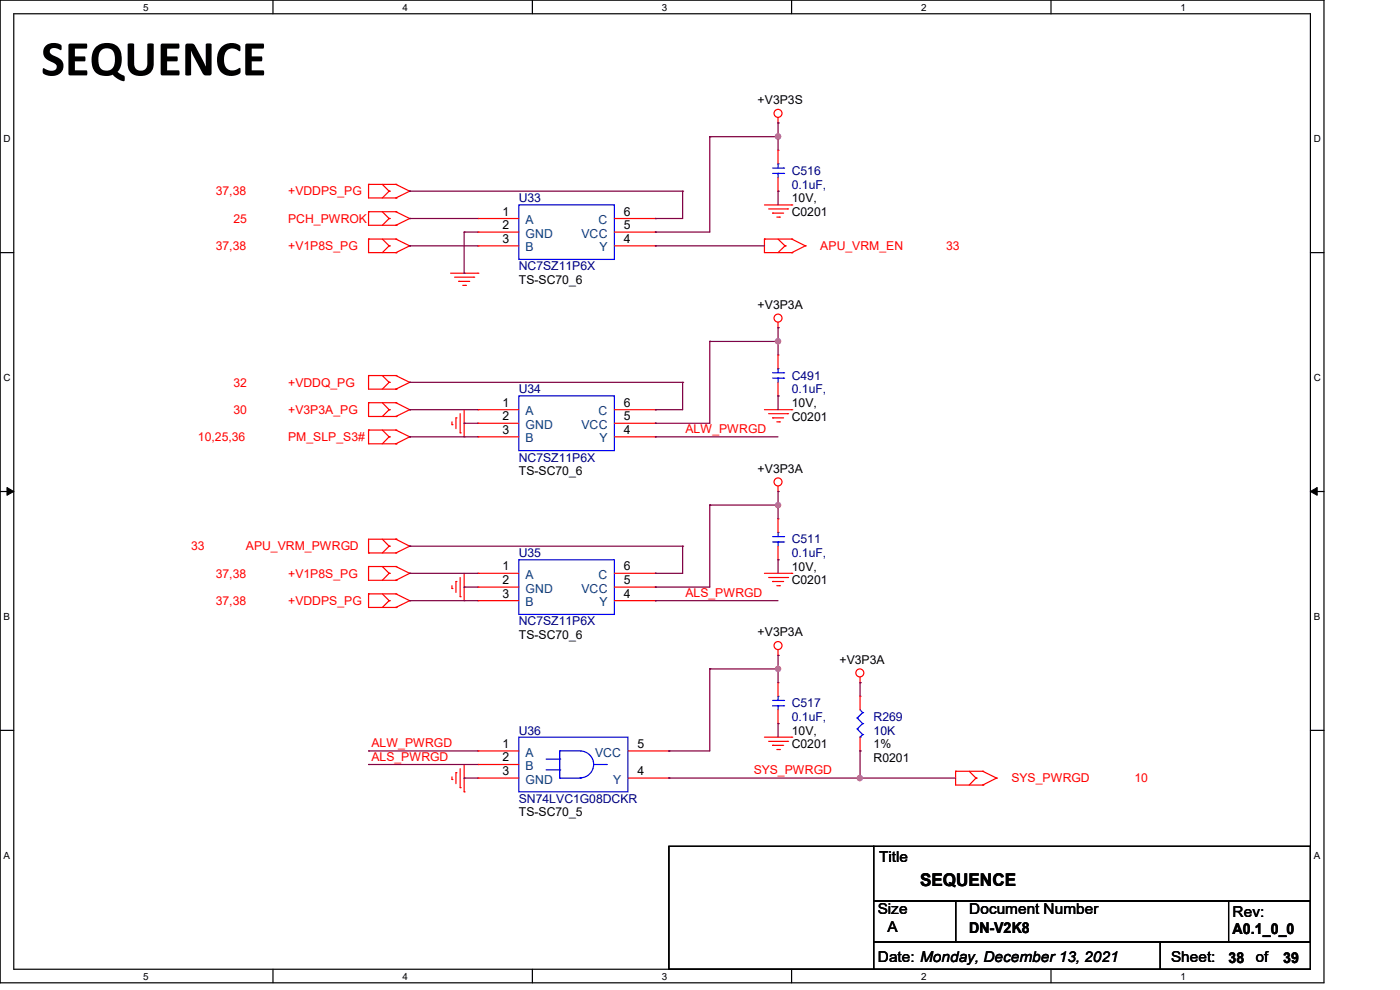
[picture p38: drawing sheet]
<svg xmlns="http://www.w3.org/2000/svg" width="297mm" height="210mm" viewBox="0 0 297 210" stroke-linecap="round" stroke-linejoin="round" font-family="sans-serif">
<defs><g id="words">
<text font-size="10.7" x="8.7" y="16">SEQUENCE</text>
<text font-size="3.7" x="195.2" y="188">SEQUENCE</text>
<g font-size="3.2">
<text x="186.5" y="183">Title</text>
<text x="186.2" y="194">Size</text>
<text x="188.3" y="197.7">A</text>
<text x="205.6" y="197.9">DN-V2K8</text>
<text x="205.6" y="194">Document Number</text>
<text x="261.5" y="194.6">Rev:</text>
<text x="261.5" y="198.2">A0.1_0_0</text>
<text x="186.2" y="204.1">Date: Monday, December 13, 2021</text>
<text x="248.5" y="204.1">Sheet:</text>
<text x="260.6" y="204.2">38</text>
<text x="266.4" y="204.1">of</text>
<text x="272.2" y="204.2">39</text>
</g>
<g font-size="2.6">
<text x="160.7" y="22.1">+V3P3S</text>
<text x="106.6" y="45.7">1</text>
<text x="132.4" y="45.7">6</text>
<text x="168" y="42.9">10V,</text>
<text x="168" y="45.8">C0201</text>
<text x="106.6" y="48.6">2</text>
<text x="106.6" y="51.5">3</text>
<text x="132.4" y="51.5">4</text>
<text x="132.4" y="48.6">5</text>
<text x="110.1" y="60.3">TS-SC70_6</text>
<text x="160.7" y="65.5">+V3P3A</text>
<text x="106.6" y="86.3">1</text>
<text x="106.6" y="89.2">2</text>
<text x="132.4" y="89.2">5</text>
<text x="132.4" y="86.3">6</text>
<text x="168" y="86.3">10V,</text>
<text x="168" y="89.2">C0201</text>
<text x="106.6" y="92">3</text>
<text x="132.4" y="92">4</text>
<text x="110.1" y="100.8">TS-SC70_6</text>
<text x="160.7" y="100.2">+V3P3A</text>
<text x="106.6" y="121">1</text>
<text x="106.6" y="123.9">2</text>
<text x="132.4" y="123.9">5</text>
<text x="132.4" y="121">6</text>
<text x="168" y="121.1">10V,</text>
<text x="168" y="124">C0201</text>
<text x="106.6" y="126.8">3</text>
<text x="132.4" y="126.8">4</text>
<text x="110.1" y="135.6">TS-SC70_6</text>
<text x="160.7" y="135">+V3P3A</text>
<text x="178.1" y="140.8">+V3P3A</text>
<text x="168" y="155.8">10V,</text>
<text x="106.6" y="158.7">1</text>
<text x="106.6" y="161.5">2</text>
<text x="135.3" y="158.7">5</text>
<text x="168" y="158.7">C0201</text>
<text x="185.3" y="161.6">R0201</text>
<text x="185.3" y="158.7">1%</text>
<text x="106.6" y="164.4">3</text>
<text x="135.3" y="164.4">4</text>
<text x="110.1" y="173.2">TS-SC70_5</text>
</g>
<g font-size="2.6" fill="#f00">
<text x="45.8" y="41.4">37,38</text>
<text x="61.1" y="41.4">+VDDPS_PG</text>
<text x="49.5" y="47.2">25</text>
<text x="61.1" y="47.2">PCH_PWROK</text>
<text x="45.8" y="53">37,38</text>
<text x="61.1" y="53">+V1P8S_PG</text>
<text x="174" y="53">APU_VRM_EN</text>
<text x="200.7" y="53">33</text>
<text x="49.5" y="82">32</text>
<text x="61.1" y="82">+VDDQ_PG</text>
<text x="49.5" y="87.8">30</text>
<text x="61.1" y="87.8">+V3P3A_PG</text>
<text x="42" y="93.6">10,25,36</text>
<text x="61.1" y="93.6">PM_SLP_S3#</text>
<text x="145.4" y="91.9">ALW_PWRGD</text>
<text x="40.6" y="116.7">33</text>
<text x="52.2" y="116.7">APU_VRM_PWRGD</text>
<text x="45.8" y="122.5">37,38</text>
<text x="61.1" y="122.5">+V1P8S_PG</text>
<text x="45.8" y="128.3">37,38</text>
<text x="61.1" y="128.3">+VDDPS_PG</text>
<text x="145.4" y="126.6">ALS_PWRGD</text>
<text x="78.8" y="158.5">ALW_PWRGD</text>
<text x="78.8" y="161.4">ALS_PWRGD</text>
<text x="159.9" y="164.3">SYS_PWRGD</text>
<text x="214.6" y="165.9">SYS_PWRGD</text>
<text x="240.7" y="165.9">10</text>
</g>
<g font-size="2.6" fill="#000080">
<text x="168" y="37.1">C516</text>
<text x="168" y="40">0.1uF,</text>
<text x="110.1" y="42.9">U33</text>
<text x="110.1" y="57.4">NC7SZ11P6X</text>
<text x="110.1" y="83.4">U34</text>
<text x="168" y="80.5">C491</text>
<text x="168" y="83.4">0.1uF,</text>
<text x="110.1" y="97.9">NC7SZ11P6X</text>
<text x="110.1" y="118.2">U35</text>
<text x="168" y="115.3">C511</text>
<text x="168" y="118.2">0.1uF,</text>
<text x="110.1" y="132.7">NC7SZ11P6X</text>
<text x="110.1" y="155.8">U36</text>
<text x="168" y="150">C517</text>
<text x="168" y="152.9">0.1uF,</text>
<text x="185.3" y="152.9">R269</text>
<text x="185.3" y="155.8">10K</text>
<text x="110.1" y="170.3">SN74LVC1G08DCKR</text>
</g>
<g font-size="2.6" fill="#004080">
<text x="111.5" y="47.5">A</text>
<text x="127" y="47.5">C</text>
<text x="111.5" y="50.4">GND</text>
<text x="111.5" y="53.3">B</text>
<text x="123.4" y="50.4">VCC</text>
<text x="127.2" y="53.3">Y</text>
<text x="111.5" y="88.1">A</text>
<text x="127" y="88.1">C</text>
<text x="111.5" y="91">GND</text>
<text x="111.5" y="93.9">B</text>
<text x="123.4" y="91">VCC</text>
<text x="127.2" y="93.9">Y</text>
<text x="111.5" y="122.8">A</text>
<text x="111.5" y="125.7">GND</text>
<text x="123.4" y="125.7">VCC</text>
<text x="127" y="122.8">C</text>
<text x="111.5" y="128.6">B</text>
<text x="127.2" y="128.6">Y</text>
<text x="111.5" y="160.5">A</text>
<text x="126.2" y="160.5">VCC</text>
<text x="111.5" y="163.4">B</text>
<text x="111.5" y="166.2">GND</text>
<text x="130.1" y="166.2">Y</text>
</g>
<g font-size="2.1">
<text x="30.4" y="2.2">5</text>
<text x="85.4" y="2.2">4</text>
<text x="140.4" y="2.2">3</text>
<text x="195.4" y="2.2">2</text>
<text x="250.4" y="2.2">1</text>
<text x=".8" y="30.1">D</text>
<text x="278.7" y="30.1">D</text>
<text x=".8" y="80.8">C</text>
<text x="278.7" y="80.8">C</text>
<text x=".8" y="131.5">B</text>
<text x="278.7" y="131.5">B</text>
<text x=".8" y="182.2">A</text>
<text x="278.7" y="182.2">A</text>
<text x="30.4" y="207.8">5</text>
<text x="85.4" y="207.8">4</text>
<text x="140.4" y="207.8">3</text>
<text x="195.4" y="207.8">2</text>
<text x="250.4" y="207.8">1</text>
</g>
</g></defs>
<path d="M0 0h280.9v208.5h-280.9zM2.9 2.9h275.1v202.7h-275.1z" fill="none" stroke="#000" stroke-width=".25"/>
<g fill="#fff">
<path d="M30.4 .3h1.1v2.4h-1.1z"/>
<path d="M30.4 205.9h1.1v2.3h-1.1z"/>
</g>
<path d="M57.9 0v2.9M57.9 205.6v2.9" fill="none" stroke="#000" stroke-width=".25"/>
<g fill="#fff">
<path d="M85.4 .3h1.1v2.4h-1.1z"/>
<path d="M85.4 205.9h1.1v2.3h-1.1z"/>
</g>
<path d="M112.9 0v2.9M112.9 205.6v2.9" fill="none" stroke="#000" stroke-width=".25"/>
<g fill="#fff">
<path d="M140.4 .3h1.2v2.4h-1.2z"/>
<path d="M140.4 205.9h1.2v2.3h-1.2z"/>
</g>
<path d="M167.9 0v2.9M167.9 205.6v2.9" fill="none" stroke="#000" stroke-width=".25"/>
<g fill="#fff">
<path d="M195.4 .3h1.2v2.4h-1.2z"/>
<path d="M195.4 205.9h1.2v2.3h-1.2z"/>
</g>
<path d="M223 0v2.9M223 205.6v2.9" fill="none" stroke="#000" stroke-width=".25"/>
<g fill="#fff">
<path d="M250.4 .3h1.2v2.4h-1.2z"/>
<path d="M250.4 205.9h1.2v2.3h-1.2z"/>
<path d="M.8 28.2h1.4v2.4h-1.4z"/>
<path d="M278.7 28.2h1.5v2.4h-1.5z"/>
<path d="M.8 78.9h1.4v2.3h-1.4z"/>
<path d="M278.7 78.9h1.5v2.3h-1.5z"/>
</g>
<path d="M0 53.6h2.9M278 53.6h2.9" fill="none" stroke="#000" stroke-width=".25"/>
<g fill="#fff">
<path d="M.8 129.6h1.3v2.3h-1.3z"/>
<path d="M278.7 129.6h1.4v2.3h-1.4z"/>
</g>
<path d="M0 104.3h2.9M278 104.3h2.9" fill="none" stroke="#000" stroke-width=".25"/>
<path d="M1.5 103.4l1.4 .9-1.4 .8zM278 104.3l1.4-.9v1.7z" fill="#000" stroke="#000" stroke-width=".21"/>
<g fill="#fff">
<path d="M.8 180.3h1.3v2.3h-1.3z"/>
<path d="M278.7 180.3h1.4v2.3h-1.4z"/>
</g>
<path d="M0 154.9h2.9M278 154.9h2.9M141.9 179.5h43.4v26.1h-43.4zM185.3 179.5h92.7v11.6h-92.7zM185.3 191.1h17.4v8.7h-17.4zM185.3 199.8h60.9v5.8h-60.9zM202.7 191.1h75.3v8.7h-75.3zM246.2 199.8h31.8v5.8h-31.8zM260.6 191.1h17.4v8.7h-17.4z" fill="none" stroke="#000" stroke-width=".25"/>
<g fill="none" stroke="#f00" stroke-width=".25">
<path d="M78.2 39.1h.1M78.2 39.1v2.9h5.8M78.2 39.1h5.8M81.1 39.1l1.4 1.5M84 39.1h.1M84 39.1l2.9 1.5M165.1 26.1h.1M165.1 31.9h.1M165.1 24.9v1.2M165.1 31.9v2.9M165.1 37.7v2.9M78.2 44.9h.1"/>
<path d="M78.2 50.7h.1M78.2 44.9v2.9h5.8M78.2 44.9h5.8M78.2 50.7v2.9h5.8M78.2 50.7h5.8M81.1 44.9l1.4 1.5M81.1 50.7l1.4 1.5M82.5 46.4h.1M82.5 52.2h.1M82.5 40.6h.1M82.5 46.4l-1.4 1.4M82.5 52.2l-1.4 1.4"/>
<path d="M82.5 40.6l-1.4 1.4M84 47.8h.1M84 44.9h.1M84 53.6h.1M84 50.7h.1M84 42h.1M84 44.9l2.9 1.5M84 50.7l2.9 1.5M86.9 46.4h.1M86.9 52.2h.1M86.9 40.6h.1M86.9 46.4l-2.9 1.4"/>
<path d="M86.9 52.2l-2.9 1.4M86.9 40.6l-2.9 1.4M95.6 58h5.8M96.4 58.8h4.1M97.3 59.7h.1M97.3 59.7h2.4M100.5 58.8h.1M101.4 58h.1M101.4 46.4h.1M101.4 49.2h.1M101.4 52.2h.1M101.4 46.4h8.7"/>
<path d="M101.4 49.2h8.7M101.4 52.2h8.7M130.3 46.4h8.7M130.3 49.2h8.7M130.3 52.2h8.7M139 52.2h.1M139 49.2h.1M139 46.4h.1M162.2 50.7h.1M162.2 43.5h5.8M162.2 50.7v2.9h5.8M162.2 50.7h5.8"/>
<path d="M163.1 44.3h4M163.9 45.2h.1M163.9 45.2h2.3M164.8 46.1h.6M165.1 40.6h.1M165.1 50.7l1.4 1.5M165.4 46.1h.1M166.5 52.2h.1M166.5 52.2l-1.4 1.4M167.1 44.3h.1M168 43.5h.1M168 53.6h.1"/>
<path d="M168 50.7h.1M168 50.7l2.9 1.5M170.9 52.2h.1M170.9 52.2l-2.9 1.4M78.2 79.7h.1M78.2 79.7v2.8h5.8M78.2 79.7h5.8M81.1 79.7l1.4 1.4M84 79.7h.1M84 79.7l2.9 1.4M98.2 60.5h.6M98.8 60.5h.1"/>
<path d="M165.1 69.5h.1M165.1 75.3h.1M165.1 68.4v1.1M165.1 75.3v2.9M78.2 85.4h.1M78.2 91.2h.1M78.2 85.4v2.9h5.8M78.2 91.2v2.9h5.8M78.2 85.4h5.8M78.2 91.2h5.8M81.1 85.4l1.4 1.5M81.1 91.2l1.4 1.5"/>
<path d="M82.5 86.9h.1M82.5 92.7h.1M82.5 81.1h.1M82.5 86.9l-1.4 1.4M82.5 92.7l-1.4 1.4M82.5 81.1l-1.4 1.4M84 88.3h.1M84 85.4h.1M84 94.1h.1M84 91.2h.1M84 82.5h.1M84 85.4l2.9 1.5"/>
<path d="M84 91.2l2.9 1.5M86.9 86.9h.1M86.9 92.7h.1M86.9 81.1h.1M86.9 86.9l-2.9 1.4M86.9 92.7l-2.9 1.4M86.9 81.1l-2.9 1.4M95.9 90.1h.1M95.9 89.5v.6M96.7 88.6h.1M96.7 88.6v2.3M97.6 91.8h.1"/>
<path d="M97.6 87.8v4M98.5 92.7h.1M98.5 86.9v5.8M101.4 86.9h.1M101.4 89.8h.1M101.4 92.7h.1M101.4 86.9h8.7M101.4 89.8h8.7M101.4 92.7h8.7M130.3 86.9h8.7M130.3 89.8h8.7M130.3 92.7h8.7"/>
<path d="M139 92.7h.1M139 89.8h.1M139 86.9h.1M162.2 86.9h5.8M163.1 87.8h4M163.9 88.6h.1M163.9 88.6h2.3M164.8 89.5h.6M165.1 84h.1M165.1 81.1v2.9M165.4 89.5h.1M167.1 87.8h.1"/>
<path d="M168 86.9h.1M78.2 117.3h.1M78.2 117.3h5.8M81.1 114.4l1.4 1.5M82.5 115.9h.1M82.5 115.9l-1.4 1.4M84 114.4h.1M84 117.3h.1M84 114.4h-5.8v2.9M84 114.4l2.9 1.5M86.9 115.9h.1M86.9 115.9l-2.9 1.4"/>
<path d="M165.1 104.3h.1M165.1 118.7h.1M165.1 110.1h.1M165.1 103.1v1.2M165.1 110.1v2.8M165.1 115.9v2.8M78.2 120.2h.1M78.2 126h.1M78.2 120.2v2.9h5.8M78.2 126v2.9h5.8M78.2 120.2h5.8M78.2 126h5.8"/>
<path d="M81.1 120.2l1.4 1.4M81.1 126l1.4 1.4M82.5 121.6h.1M82.5 127.4h.1M82.5 121.6l-1.4 1.5M82.5 127.4l-1.4 1.5M84 123.1h.1M84 120.2h.1M84 128.9h.1M84 126h.1M84 120.2l2.9 1.4M84 126l2.9 1.4"/>
<path d="M86.9 121.6h.1M86.9 127.4h.1M86.9 121.6l-2.9 1.5M86.9 127.4l-2.9 1.5M95.9 124.8h.1M95.9 124.2v.6M96.7 123.4h.1M96.7 123.4v2.3M97.6 126.6h.1M97.6 122.5v4.1M98.5 127.4h.1M98.5 121.6v5.8"/>
<path d="M101.4 121.6h.1M101.4 124.5h.1M101.4 127.4h.1M101.4 121.6h8.7M101.4 124.5h8.7M101.4 127.4h8.7M130.3 121.6h8.7M130.3 124.5h8.7M130.3 127.4h8.7M139 127.4h.1M139 124.5h.1M139 121.6h.1"/>
<path d="M162.2 121.6h5.8M163.1 122.5h4M163.9 123.4h.1M163.9 123.4h2.3M164.8 124.2h.6M165.1 139h.1M165.1 137.8v1.2M165.4 124.2h.1M167.1 122.5h.1M168 121.6h.1M101.4 159.3h.1M101.4 159.3h8.7"/>
<path d="M133.2 159.3h8.7M141.9 159.3h.1M162.2 156.4h5.8M163.1 157.3h4M163.9 158.1h.1M163.9 158.1h2.3M164.8 159h.6M165.1 153.5h.1M165.1 144.8h.1M165.1 144.8v2.9M165.1 150.6v2.9M165.4 159h.1"/>
<path d="M167.1 157.3h.1M168 156.4h.1M182.5 144.8h.1M182.5 147.7h.1M182.5 159.3h.1M182.5 143.6v1.2M182.5 147.7v2.9M182.5 156.4v2.9M95.9 165.4h.1M95.9 164.8v.6M96.7 163.9h.1M96.7 163.9v2.3"/>
<path d="M97.6 167.1h.1M97.6 163.1v4M98.5 168h.1M98.5 162.2v5.8M101.4 162.2h.1M101.4 165.1h.1M101.4 162.2h8.7M101.4 165.1h8.7M133.2 165.1h8.7M141.9 165.1h.1M202.7 163.6h.1M202.7 163.6v2.9h5.8"/>
<path d="M202.7 163.6h5.8M205.6 163.6l1.5 1.5M207.1 165.1h.1M207.1 165.1l-1.5 1.4M208.5 166.5h.1M208.5 163.6h.1M208.5 163.6l2.9 1.5M211.4 165.1h.1M211.4 165.1l-2.9 1.4"/>
<circle cx="165.1" cy="24" r=".85"/>
<circle cx="165.1" cy="67.5" r=".85"/>
<circle cx="165.1" cy="102.2" r=".85"/>
<circle cx="165.1" cy="136.9" r=".85"/>
<circle cx="182.4" cy="142.7" r=".85"/>
</g>
<g fill="none" stroke="#00f" stroke-width=".25">
<path d="M163.9 35.6h2.3M163.9 36.8h2.3M165.1 34.8h.1M165.1 36.8h.1M165.1 34.8v.8M165.1 36.8v.9M166.2 35.6h.1M166.2 36.8h.1M110.1 43.5h20.2v11.5h-20.2zM163.9 79.1h2.3M165.1 78.2h.1M165.1 78.2v.9"/>
<path d="M166.2 79.1h.1M110.1 84h20.2v11.6h-20.2zM163.9 80.2h2.3M165.1 80.2h.1M165.1 80.2v.9M166.2 80.2h.1M110.1 118.7h20.2v11.6h-20.2zM163.9 113.8h2.3M163.9 115h2.3M165.1 112.9h.1M165.1 115h.1M165.1 112.9v.9"/>
<path d="M165.1 115v.9M166.2 113.8h.1M166.2 115h.1M110.1 156.4h23.1v11.6h-23.1zM118.7 159.3h.1M118.7 159.3h4.4a2.86 2.86 0 0 1 2.8 2.9 2.86 2.86 0 0 1-2.8 2.8M118.7 159.3v5.8M163.9 148.6h2.3M163.9 149.7h2.3M165.1 147.7h.1M165.1 149.7h.1M165.1 147.7v.9"/>
<path d="M165.1 149.7v.9M166.2 148.6h.1M166.2 149.7h.1M181.9 152.3h.1M181.9 154.6h.1M181.9 154.6l1.1 1.2M181.9 152.3l1.1 1.2M182.5 156.4h.1M182.5 150.6l.5 .6M183 155.8h.1M183 151.2h.1M183 153.5h.1"/>
<path d="M183 155.8l-.5 .6M183 151.2l-1.1 1.1M183 153.5l-1.1 1.1M115.9 161h2.8M115.9 163.3h2.8M118.7 165.1h.1M118.7 161h.1M118.7 163.3h.1M118.7 165.1h4.4M123.1 165.1h.1M126 162.2h2.6M128.6 162.2h.1"/>
</g>
<g fill="none" stroke="#800040" stroke-width=".25">
<path d="M150.6 29h.1M150.6 29v20.2h-11.6M150.6 29h14.5M165.1 26.1h.1M165.1 29h.1M165.1 26.1v5.8M86.9 46.4h.1M86.9 52.2h.1M86.9 40.6h.1M86.9 46.4h14.5M86.9 52.2h14.5M86.9 40.6h57.9"/>
<path d="M98.5 58h.1M98.5 49.2h.1M98.5 49.2v8.8M98.5 49.2h2.9M139 46.4h.1M139 52.2h.1M139 49.2h.1M139 52.2h23.2M144.8 40.6h.1M144.8 40.6v5.8h-5.8M165.1 40.6h.1M165.1 40.6v2.9"/>
<path d="M150.6 72.4h.1M150.6 72.4v17.4h-11.6M150.6 72.4h14.5M165.1 69.5h.1M165.1 72.4h.1M165.1 69.5v5.8M86.9 86.9h.1M86.9 92.7h.1M86.9 81.1h.1M86.9 86.9h14.5M86.9 92.7h14.5M86.9 81.1h57.9"/>
<path d="M98.5 89.8h.1M98.5 89.8h2.9M139 86.9h.1M139 92.7h.1M139 89.8h.1M139 92.7h26.1M144.8 81.1h.1M144.8 81.1v5.8h-5.8M165.1 84h.1M165.1 84v2.9M86.9 115.9h.1M86.9 115.9h57.9"/>
<path d="M144.8 115.9h.1M144.8 115.9v5.7h-5.8M150.6 107.1h.1M150.6 107.1v17.4h-11.6M150.6 107.1h14.5M165.1 104.3h.1M165.1 107.1h.1M165.1 118.7h.1M165.1 104.3v5.8M165.1 118.7v2.9M86.9 121.6h.1M86.9 127.4h.1"/>
<path d="M86.9 127.4h14.5M86.9 121.6h14.5M98.5 124.5h.1M98.5 124.5h2.9M139 127.4h.1M139 121.6h.1M139 124.5h.1M139 127.4h26.1M165.1 139h.1M165.1 139v5.8M78.2 159.3h.1M78.2 159.3h23.2"/>
<path d="M141.9 159.3h.1M150.6 141.9h.1M150.6 141.9v17.4h-8.7M150.6 141.9h14.5M165.1 153.5h.1M165.1 141.9h.1M165.1 153.5v2.9M182.5 144.8h.1M182.5 159.3h.1M182.5 144.8v2.9M182.5 159.3v5.8M78.2 162.2h.1"/>
<path d="M78.2 162.2h23.2M98.5 165.1h.1M98.5 165.1h2.9M141.9 165.1h.1M141.9 165.1h60.8M182.5 165.1h.1"/>
</g>
<g fill="#f0f" stroke="#f0f" stroke-width=".25">
<circle cx="165.1" cy="29" r=".55"/>
<circle cx="165.1" cy="107.1" r=".55"/>
<circle cx="165.1" cy="141.9" r=".55"/>
<circle cx="182.4" cy="165.1" r=".55"/>
<circle cx="165.1" cy="72.4" r=".55"/>
</g>
<use href="#words"/>
</svg>
